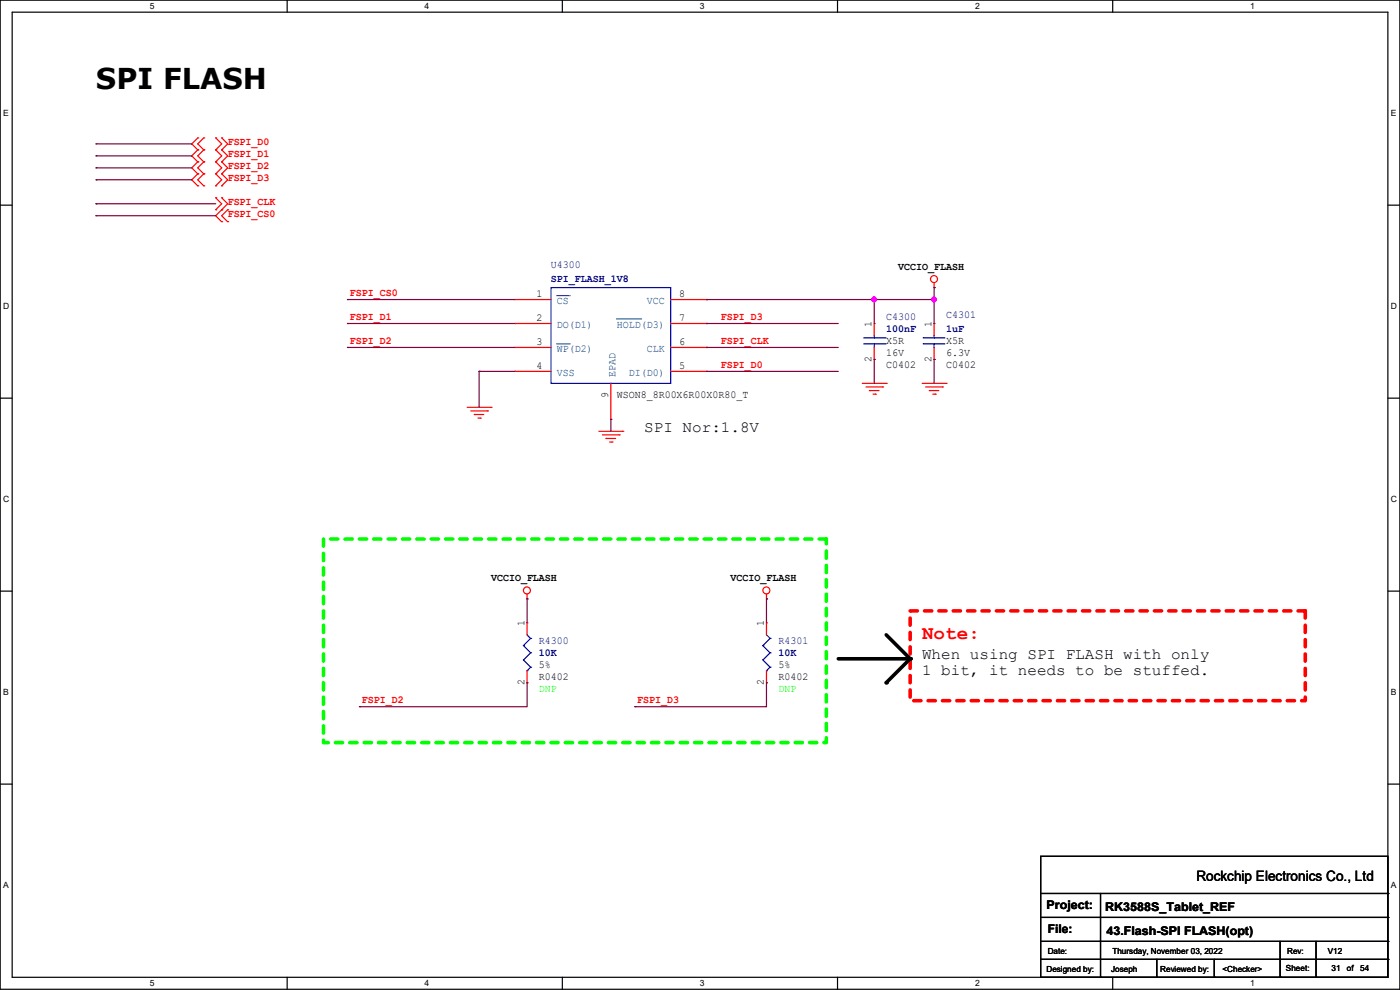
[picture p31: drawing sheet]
<svg xmlns="http://www.w3.org/2000/svg" width="297mm" height="210mm" viewBox="0 0 297 210" stroke-linecap="round" stroke-linejoin="round" font-family="sans-serif">
<defs><g id="words">
<text font-size="6.1" x="20.4" y="18.8">SPI FLASH</text>
<text font-size="4.1" fill="#f00" x="195.6" y="135.6">Note:</text>
<g font-size="3.3">
<text x="136.7" y="91.6">SPI Nor:1.8V</text>
<text x="195.6" y="139.8">When using SPI FLASH with only</text>
<text x="195.6" y="143.1">1 bit, it needs to be stuffed.</text>
</g>
<text font-size="3" x="253.8" y="186.9">Rockchip Electronics Co., Ltd</text>
<g font-size="2.5">
<text x="222" y="192.9">Project:</text>
<text x="222.3" y="198">File:</text>
<text x="234.5" y="193.2">RK3588S_Tablet_REF</text>
<text x="234.7" y="198.2">43.Flash-SPI FLASH(opt)</text>
</g>
<g font-size="2.3" fill="#f00">
<text x="48.3" y="30.9">FSPI_D0</text>
<text x="48.3" y="33.4">FSPI_D1</text>
<text x="48.3" y="35.9">FSPI_D2</text>
<text x="48.3" y="38.5">FSPI_D3</text>
<text x="48.3" y="46.1">FSPI_CS0</text>
<text x="48.3" y="43.6">FSPI_CLK</text>
<text x="74.2" y="62.8">FSPI_CS0</text>
<text x="74.2" y="67.9">FSPI_D1</text>
<text x="153" y="67.9">FSPI_D3</text>
<text x="74.2" y="73">FSPI_D2</text>
<text x="153" y="73">FSPI_CLK</text>
<text x="153" y="78.1">FSPI_D0</text>
<text x="76.8" y="149.2">FSPI_D2</text>
<text x="135.2" y="149.2">FSPI_D3</text>
</g>
<g font-size="2.3" fill="#000080">
<text x="116.9" y="56.8">U4300</text>
<text x="116.9" y="59.8">SPI_FLASH_1V8</text>
<text x="188" y="67.9">C4300</text>
<text x="188" y="70.5">100nF</text>
<text x="200.7" y="67.4">C4301</text>
<text x="200.7" y="70.5">1uF</text>
<text x="114.3" y="136.5">R4300</text>
<text x="165.1" y="136.5">R4301</text>
<text x="114.3" y="139.1">10K</text>
<text x="165.1" y="139.1">10K</text>
</g>
<g font-size="2.3">
<text x="190.5" y="57.3">VCCIO_FLASH</text>
<text x="113.8" y="63">1</text>
<text x="144.1" y="63">8</text>
<text x="113.8" y="68.1">2</text>
<text x="144.1" y="68.1">7</text>
<text x="184.9" y="69.4" transform="rotate(-90 184.9 69.4)">1</text>
<text x="197.6" y="69.4" transform="rotate(-90 197.6 69.4)">1</text>
<text x="113.8" y="73.2">3</text>
<text x="144.1" y="73.2">6</text>
<text x="184.9" y="76.8" transform="rotate(-90 184.9 76.8)">2</text>
<text x="188" y="73">X5R</text>
<text x="188" y="75.6">16V</text>
<text x="197.6" y="76.8" transform="rotate(-90 197.6 76.8)">2</text>
<text x="200.7" y="73">X5R</text>
<text x="200.7" y="75.6">6.3V</text>
<text x="113.8" y="78.2">4</text>
<text x="144.1" y="78.2">5</text>
<text x="188" y="78.1">C0402</text>
<text x="200.7" y="78.1">C0402</text>
<text x="129" y="84.4" transform="rotate(-90 129 84.4)">9</text>
<text x="130.9" y="84.5">WSON8_8R00X6R00X0R80_T</text>
<text x="104.2" y="123.3">VCCIO_FLASH</text>
<text x="155" y="123.3">VCCIO_FLASH</text>
<text x="111.3" y="132.9" transform="rotate(-90 111.3 132.9)">1</text>
<text x="162.1" y="132.9" transform="rotate(-90 162.1 132.9)">1</text>
<text x="114.3" y="141.6">5%</text>
<text x="165.1" y="141.6">5%</text>
<text x="111.3" y="145.3" transform="rotate(-90 111.3 145.3)">2</text>
<text x="114.3" y="144.1">R0402</text>
<text x="162.1" y="145.3" transform="rotate(-90 162.1 145.3)">2</text>
<text x="165.1" y="144.1">R0402</text>
</g>
<g font-size="2.3" fill="#004080">
<text x="118.2" y="64.5">CS</text>
<text x="137.2" y="64.5">VCC</text>
<text x="118.2" y="69.6">DO(D1)</text>
<text x="130.9" y="69.6">HOLD(D3)</text>
<text x="118.2" y="74.6">WP(D2)</text>
<text x="137.2" y="74.6">CLK</text>
<text x="118.2" y="79.7">VSS</text>
<text x="130.6" y="80.1" transform="rotate(-90 130.6 80.1)">EPAD</text>
<text x="133.4" y="79.7">DI(D0)</text>
</g>
<g font-size="2.3" fill="#0f0">
<text x="114.3" y="146.7">DNP</text>
<text x="165.1" y="146.7">DNP</text>
</g>
<g font-size="1.8">
<text x="31.8" y="1.9">5</text>
<text x="90.1" y="1.9">4</text>
<text x="148.5" y="1.9">3</text>
<text x="206.8" y="1.9">2</text>
<text x="265.2" y="1.9">1</text>
<text x=".7" y="24.6">E</text>
<text x="295.1" y="24.6">E</text>
<text x=".7" y="65.6">D</text>
<text x="295.1" y="65.6">D</text>
<text x=".7" y="106.5">C</text>
<text x="295.1" y="106.5">C</text>
<text x=".7" y="147.4">B</text>
<text x="295.1" y="147.4">B</text>
<text x=".7" y="188.4">A</text>
<text x="295.1" y="188.4">A</text>
<text x="222.3" y="202.3">Date:</text>
<text x="236" y="202.3">Thursday, November 03, 2022</text>
<text x="273.1" y="202.3">Rev:</text>
<text x="281.7" y="202.3">V12</text>
<text x="31.8" y="209.2">5</text>
<text x="90.1" y="209.2">4</text>
<text x="148.5" y="209.2">3</text>
<text x="206.8" y="209.2">2</text>
<text x="222" y="206.1">Designed by:</text>
<text x="235.7" y="206.1">Joseph</text>
<text x="246.1" y="206.1">Reviewed by:</text>
<text x="259.4" y="206.1">&lt;Checker&gt;</text>
<text x="265.2" y="209.2">1</text>
<text x="272.8" y="205.9">Sheet:</text>
<text x="282.5" y="205.9">31</text>
<text x="285.7" y="205.9">of</text>
<text x="288.6" y="205.9">54</text>
</g>
</g></defs>
<path d="M0 0h297v209.8h-297zM2.6 2.6h291.8v204.7h-291.8z" fill="none" stroke="#000" stroke-width=".25"/>
<g fill="#fff">
<path d="M31.7 .3h1v2h-1z"/>
<path d="M31.7 207.6h1v2h-1z"/>
</g>
<path d="M60.9 0v2.6M60.9 207.3v2.5" fill="none" stroke="#000" stroke-width=".25"/>
<g fill="#fff">
<path d="M90.1 .3h1v2h-1z"/>
<path d="M90.1 207.6h1v2h-1z"/>
</g>
<path d="M119.3 0v2.6M119.3 207.3v2.5" fill="none" stroke="#000" stroke-width=".25"/>
<g fill="#fff">
<path d="M148.5 .3h.9v2h-.9z"/>
<path d="M148.5 207.6h.9v2h-.9z"/>
</g>
<path d="M177.7 0v2.6M177.7 207.3v2.5" fill="none" stroke="#000" stroke-width=".25"/>
<g fill="#fff">
<path d="M206.8 .3h1v2h-1z"/>
<path d="M206.8 207.6h1v2h-1z"/>
</g>
<path d="M236.1 0v2.6M236.1 207.3v2.5" fill="none" stroke="#000" stroke-width=".25"/>
<g fill="#fff">
<path d="M265.2 .3h1v2h-1z"/>
<path d="M265.2 207.6h1v2h-1z"/>
<path d="M.7 23h1.2v2h-1.2z"/>
<path d="M295.1 23h1.1v2h-1.1z"/>
<path d="M.7 64h1.2v2h-1.2z"/>
<path d="M295.1 64h1.2v2h-1.2z"/>
</g>
<path d="M0 43.5h2.6M294.4 43.5h2.6" fill="none" stroke="#000" stroke-width=".25"/>
<g fill="#fff">
<path d="M.7 104.9h1.2v2h-1.2z"/>
<path d="M295.1 104.9h1.2v2h-1.2z"/>
</g>
<path d="M0 84.5h2.6M294.4 84.5h2.6" fill="none" stroke="#000" stroke-width=".25"/>
<g fill="#fff">
<path d="M.7 145.8h1.2v2h-1.2z"/>
<path d="M295.1 145.8h1.1v2h-1.1z"/>
</g>
<path d="M0 125.4h2.6M294.4 125.4h2.6" fill="none" stroke="#000" stroke-width=".25"/>
<g fill="#fff">
<path d="M.7 186.8h1.2v2h-1.2z"/>
<path d="M295.1 186.8h1.1v2h-1.1z"/>
</g>
<g fill="none" stroke="#000" stroke-width=".25">
<path d="M0 166.3h2.6M294.4 166.3h2.6M220.8 181.7h73.6v25.6h-73.6zM220.8 189.5h73.6M220.8 194.6h73.6M220.8 199.7h73.6M233.5 189.5v17.8M271.6 199.7v7.6M279.2 199.7v7.6M294.4 189.5h.1M294.4 194.6h.1M294.4 199.7h.1"/>
<path d="M220.8 203.5h73.6M233.5 207.3h.1M245.4 207.3h.1M245.4 203.5v3.8M257.6 207.3h.1M257.6 203.5v3.8M271.6 207.3h.1M279.2 207.3h.1M294.4 203.5h.1"/>
</g>
<path d="M193.1 129.6h83.8v19h-83.8z" fill="none" stroke="#f00" stroke-width=".76" stroke-dasharray="1.5 1.5"/>
<path d="M68.6 114.3h106.7v43.2h-106.7z" fill="none" stroke="#0f0" stroke-width=".76" stroke-dasharray="1.5 1.5"/>
<path d="M177.8 139.7h15.3M188 134.7l5.1 5M193.1 139.7l-5.1 5.1" fill="none" stroke="#000" stroke-width=".76"/>
<g fill="#000">
<circle cx="193.1" cy="139.7" r=".38"/>
<circle cx="188" cy="144.8" r=".38"/>
</g>
<g fill="none" stroke="#f00" stroke-width=".25">
<path d="M42 29.3h.1M42 31.8h.1M42 34.3h.1M42 36.9h.1M42 39.4h.1M42 29.3l-1.3 1.2 1.3 1.3M42 36.9l-1.3 1.2 1.3 1.3M42 31.8l-1.3 1.3 1.3 1.2M42 34.3l-1.3 1.3 1.3 1.3M43.2 31.8h.1M43.2 29.3h.1M43.2 34.3h.1"/>
<path d="M43.2 36.9h.1M43.2 39.4h.1M43.2 29.3l-1.2 1.2 1.2 1.3M43.2 34.3l-1.2 1.3 1.2 1.3M43.2 31.8l-1.2 1.3 1.2 1.2M43.2 36.9l-1.2 1.2 1.2 1.3M45.8 31.8h.1M45.8 29.3h.1M45.8 34.3h.1M45.8 36.9h.1M45.8 39.4h.1M45.8 34.3l1.2 1.3-1.2 1.3"/>
<path d="M45.8 29.3l1.2 1.2-1.2 1.3M45.8 36.9l1.2 1.2-1.2 1.3M45.8 31.8l1.2 1.3-1.2 1.2M47 31.8h.1M47 29.3h.1M47 34.3h.1M47 36.9h.1M47 39.4h.1M47 36.9l1.3 1.2-1.3 1.3M47 29.3l1.3 1.2-1.3 1.3M47 31.8l1.3 1.3-1.3 1.2M47 34.3l1.3 1.3-1.3 1.3"/>
<path d="M45.8 44.5h.1M45.8 42h.1M45.8 42l1.2 1.2-1.2 1.3M47 44.5h.1M47 47h.1M47 42h.1M47 42l1.3 1.2-2.5 2.6 1.2 1.2M48.3 47h.1M48.3 44.5h.1M48.3 44.5l-1.3 1.3 1.3 1.2M198.2 60v1M109.3 63.5h.1"/>
<path d="M109.3 73.7h.1M109.3 78.8h.1M109.3 68.6h.1M109.3 63.5h7.6M109.3 73.7h7.6M109.3 78.8h7.6M109.3 68.6h7.6M142.3 63.5h7.6M142.3 73.7h7.6M142.3 78.8h7.6M142.3 68.6h7.6M149.9 63.5h.1"/>
<path d="M149.9 78.8h.1M149.9 73.7h.1M149.9 68.6h.1M185.5 68.6h.1M185.5 76.2h.1M185.5 68.6v2.6M185.5 73.7v2.5M198.2 61h.1M198.2 68.6h.1M198.2 76.2h.1M198.2 68.6v2.6M198.2 73.7v2.5"/>
<path d="M99.1 86.4h5.1M99.9 87.2h3.5M100.6 87.9h.1M100.6 87.9h2.1M101.4 88.7h.5M101.9 88.7h.1M103.4 87.2h.1M104.2 86.4h.1M127 91.5h5.1M127.8 92.2h3.6M128.6 93h.1M128.6 93h2"/>
<path d="M129.3 93.8h.5M129.6 88.9h.1M129.6 81.3v7.6M129.8 93.8h.1M131.4 92.2h.1M132.1 91.5h.1M182.9 81.3h5.1M183.7 82.1h3.5M184.4 82.8h.1M184.4 82.8h2.1M185.2 83.6h.5M185.7 83.6h.1"/>
<path d="M187.2 82.1h.1M188 81.3h.1M195.6 81.3h5.1M196.4 82.1h3.5M197.1 82.8h.1M197.1 82.8h2.1M197.9 83.6h.5M198.4 83.6h.1M199.9 82.1h.1M200.7 81.3h.1M111.8 127h.1M111.8 132.1h.1"/>
<path d="M111.8 126v1M111.8 132.1v2.6M162.6 127h.1M162.6 132.1h.1M162.6 126v1M162.6 132.1v2.6M111.8 144.8h.1M111.8 142.3v2.5M162.6 144.8h.1M162.6 142.3v2.5"/>
<circle cx="198.1" cy="59.2" r=".74"/>
<circle cx="111.8" cy="125.2" r=".74"/>
<circle cx="162.6" cy="125.2" r=".74"/>
</g>
<g fill="none" stroke="#00f" stroke-width=".25">
<path d="M116.9 61h25.4v20.3h-25.4zM183.2 72.9h4.5M183.2 71.7h4.5M185.5 71.7h.1M185.5 72.9h.1M185.5 71.2v.5M185.5 72.9v.8M187.7 72.9h.1M187.7 71.7h.1M195.9 72.9h.1M195.9 71.7h.1M195.9 72.9h4.5"/>
<path d="M195.9 71.7h4.5M198.2 71.7h.1M198.2 72.9h.1M198.2 71.2v.5M198.2 72.9v.8M111 136.9h.1M111 140h.1M111 136.9l1.6 1.6M111 140l1.6 1.5M111.8 134.7l.8 .7M112.6 135.4h.1M112.6 138.5h.1"/>
<path d="M112.6 135.4l-1.6 1.5M112.6 138.5l-1.6 1.5M161.8 136.9h.1M161.8 140h.1M161.8 136.9l1.6 1.6M161.8 140l1.6 1.5M162.6 134.7l.8 .7M163.4 135.4h.1M163.4 138.5h.1M163.4 135.4l-1.6 1.5M163.4 138.5l-1.6 1.5M111.8 142.3h.1"/>
<path d="M112.6 141.5h.1M112.6 141.5l-.8 .8M162.6 142.3h.1M163.4 141.5h.1M163.4 141.5l-.8 .8"/>
</g>
<path d="M118 62.7h2.8M118 72.9h2.8M120.8 62.7h.1M120.8 72.9h.1M130.7 67.7h5.3M136 67.7h.1" fill="none" stroke="#004080" stroke-width=".21"/>
<g fill="none" stroke="#800040" stroke-width=".25">
<path d="M20.4 30.5h.1M20.4 33.1h.1M20.4 35.6h.1M20.4 38.1h.1M20.4 30.5h20.3M20.4 33.1h20.3M20.4 35.6h20.3M20.4 38.1h20.3M20.4 43.2h.1M20.4 45.8h.1M20.4 43.2h25.4M20.4 45.8h25.4"/>
<path d="M73.7 63.5h.1M73.7 68.6h.1M73.7 73.7h.1M73.7 63.5h35.6M73.7 68.6h35.6M73.7 73.7h35.6M101.6 78.8h.1M101.6 78.8h7.7M101.6 78.8v7.6M149.9 73.7h.1M149.9 78.8h.1M149.9 63.5h.1"/>
<path d="M149.9 68.6h.1M149.9 63.5h48.3M149.9 68.6h27.9M149.9 73.7h27.9M149.9 78.8h27.9M185.5 76.2h.1M185.5 63.5h.1M185.5 63.5v5.1M185.5 76.2v5.1M198.2 76.2h.1M198.2 63.5h.1M198.2 61h.1"/>
<path d="M198.2 61v7.6M198.2 76.2v5.1M129.6 88.9h.1M129.6 88.9v2.6M111.8 127h.1M111.8 127v5.1M162.6 127h.1M162.6 127v5.1M76.2 149.9h.1M111.8 144.8h.1M111.8 144.8v5.1h-35.6M134.7 149.9h.1"/>
<path d="M162.6 144.8h.1M162.6 144.8v5.1h-27.9"/>
</g>
<g fill="#f0f" stroke="#f0f" stroke-width=".25">
<circle cx="198.1" cy="63.5" r=".49"/>
<circle cx="185.4" cy="63.5" r=".49"/>
</g>
<use href="#words"/>
</svg>
